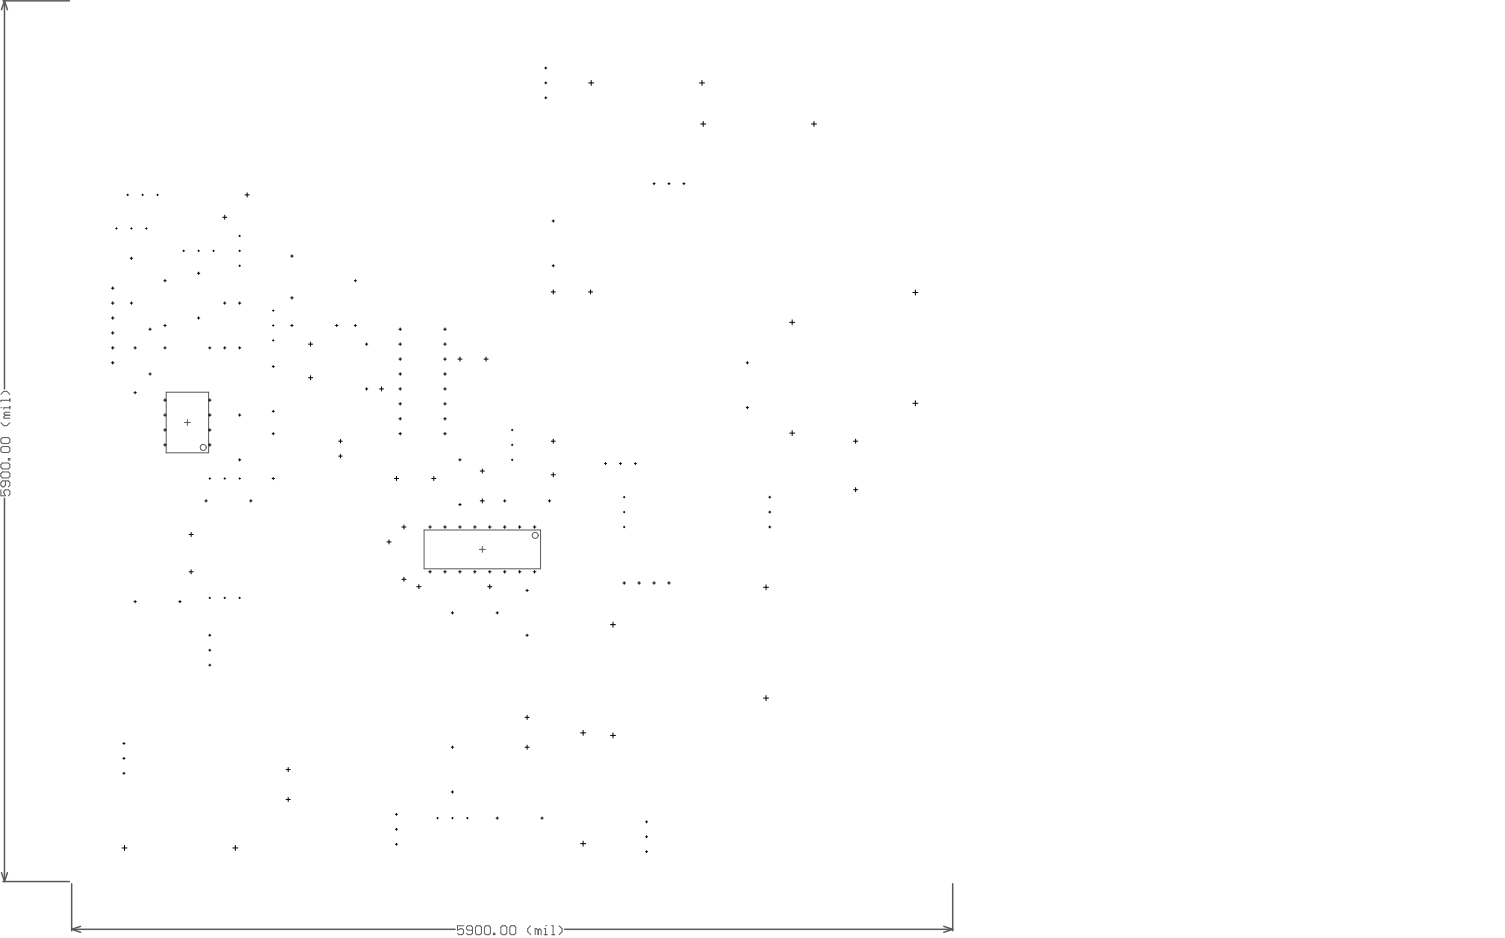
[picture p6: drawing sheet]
<svg xmlns="http://www.w3.org/2000/svg" width="212mm" height="132mm" viewBox="0 0 212 132" stroke-linecap="round" stroke-linejoin="round" font-family="sans-serif">
<g fill="none" stroke="#5a5a5a" stroke-width=".14">
<path d="M.1 57.5h.1M.1 59.6l.4 .4h.5l.4-.4M.1 55.6l.4-.4h.5l.4 .4M.8 58.6l-.3 .2v.2h.9M.8 58.6h.6M1.4 56.5h-1.3v.2M1.4 57.5h-.9v.2M1.4 56.2v.5M1.4 57.3v.4M1.4 58.1h-.6l-.3 .2 .3 .3M23.5 55.3h5.9v8.6h-5.9zM26 59.6h.9"/>
<path d="M26.4 59.2v.8M.1 61.9l.2-.2h.9l.2 .2v.4l-.2 .3h-.9l-.2-.3zM.1 63.2l.2-.2h.9l.2 .2v.4l-.2 .2h-.9l-.2-.2zM.1 65.5l.2-.2h.9l.2 .2v.4l-.2 .2h-.9l-.2-.2zM.1 66.8l.2-.2h.9l.2 .2v.4l-.2 .2h-.9l-.2-.2zM.1 69.1v.8h.7l-.3-.4v-.2l.3-.2h.4l.2 .2v.4l-.2 .2M.8 67.8v.7l-.3 .2h-.2l-.2-.2v-.5l.2-.2h.9l.2 .2v.5l-.2 .2M1.2 64.7h.2v.2h-.2zM59.8 74.7h16.5v5.5h-16.5zM67.6 77.5h.9M68.1 77.1v.8M65.4 130.6h-.8v.6l.6-.2 .2 .2v.4l-.2 .2h-.4l-.2-.2"/>
<path d="M66.7 131.2h-.7l-.2-.2v-.2l.2-.2h.5l.2 .2v.8l-.2 .2h-.5l-.2-.2M67.1 130.8l.2-.2h.4l.2 .2v.8l-.2 .2h-.4l-.2-.2zM68.4 130.8l.2-.2h.4l.2 .2v.8l-.2 .2h-.4l-.2-.2zM69.6 131.6h.2v.2h-.2zM70.7 130.8l.2-.2h.4l.2 .2v.8l-.2 .2h-.4l-.2-.2zM71.9 130.8l.2-.2h.5l.2 .2v.8l-.2 .2h-.5l-.2-.2zM74.9 130.6l-.4 .4v.4l.4 .4M75.9 131.2l-.2-.2h-.2v.8M75.9 131.2v.6M75.9 131.2l.3-.2 .2 .2v.6M76.8 131h.2v.8M76.8 131.8h.4"/>
<path d="M77 130.6h.1M77.8 130.6h.2v1.2M77.8 131.8h.5M78.9 130.6l.4 .4v.4l-.4 .4"/>
<circle cx="28.7" cy="63.1" r=".42"/>
<circle cx="75.5" cy="75.5" r=".42"/>
</g>
<g fill="none" stroke="#5a5a5a" stroke-width=".21">
<path d="M.4 .1h9.4M.6 .1l.5 1.3M.6 .1l-.4 1.3M.6 .1v54.8M.6 70.3v54M.2 123.1l.4 1.2M.4 124.3h9.4M1.1 123.1l-.5 1.2M10.1 124.6v6.7M10.1 131.1l1.3 .4M10.1 131.1h54.1M11.4 130.6l-1.3 .5"/>
<path d="M79.7 131.1h54.7M133.2 130.6l1.2 .5M134.4 124.6v6.7M134.4 131.1l-1.2 .4"/>
</g>
<g fill="none" stroke="#000" stroke-width=".14">
<path d="M76.9 13.8h.3M76.9 11.7h.3M76.9 9.6h.3M77 9.4v.3M77 11.5v.3M77 13.7v.2M83.1 11.7h.7M83.4 11.3v.8M98.7 11.7h.7M98.9 17.5h.7M99.1 11.3v.8M99.2 17.1v.7"/>
<path d="M114.5 17.5h.7M114.9 17.1v.7M16.3 32.2h.2M16.4 32.1v.2M17.9 27.5h.2M18 27.4v.2M18.4 36.4h.3M18.4 32.2h.2M18.5 32.1v.2M18.5 36.3v.3M20 27.5h.2M20.1 27.4v.2"/>
<path d="M20.5 32.2h.3M20.7 32.1v.2M22.1 27.5h.2M22.2 27.4v.2M23.1 39.6h.4M23.3 39.4v.4M25.8 35.4h.2M25.9 35.3v.2M27.9 38.5h.3M27.9 35.4h.2M28 35.3v.2M28 38.4v.3"/>
<path d="M30 35.4h.2M30.1 35.3v.2M31.4 30.6h.6M31.7 30.3v.6M33.7 35.4h.2M33.7 37.5h.2M33.7 33.3h.2M33.8 33.2v.2M33.8 35.3v.2M33.8 37.4v.2M34.6 27.5h.6M34.9 27.2v.6"/>
<path d="M41 36.1h.4M41.2 35.9v.4M50 39.6h.3M50.2 39.4v.3M77.9 37.5h.3M77.9 31.2h.3M78.1 31v.3M78.1 37.3v.4M92.1 25.9h.3M92.3 25.8v.3M94.3 25.9h.2M94.4 25.8v.3"/>
<path d="M96.4 25.9h.3M96.5 25.8v.3M15.7 49.1h.4M15.7 51.2h.4M15.7 40.6h.4M15.7 42.7h.4M15.7 44.9h.4M15.7 47h.4M15.9 40.5v.3M15.9 42.6v.3M15.9 44.7v.3M15.9 46.8v.3"/>
<path d="M15.9 48.9v.4M15.9 51v.4M18.4 42.7h.3M18.5 42.6v.3M18.9 55.4h.3M18.9 49.1h.3M19.1 48.9v.3M19.1 55.2v.3M21 52.7h.3M21 46.4h.3M21.2 46.3v.3M21.2 52.6v.3"/>
<path d="M23.1 56.4h.4M23.1 58.5h.4M23.1 45.9h.4M23.1 49.1h.4M23.3 45.7v.4M23.3 48.9v.3M23.3 56.2v.4M23.3 58.3v.4M27.9 44.9h.3M28 44.7v.3M29.4 56.4h.4M29.4 58.5h.4"/>
<path d="M29.4 49.1h.4M29.6 48.9v.3M29.6 56.2v.4M29.6 58.3v.4M31.5 49.1h.4M31.5 42.7h.4M31.7 42.6v.3M31.7 48.9v.3M33.7 49.1h.3M33.7 42.7h.3M33.7 58.5h.3M33.8 42.6v.3"/>
<path d="M33.8 48.9v.3M33.8 58.4v.3M38.4 58h.3M38.4 51.7h.3M38.5 48h.2M38.5 43.8h.2M38.5 45.9h.2M38.6 43.7v.2M38.6 45.8v.2M38.6 47.9v.2M38.6 51.5v.3M38.6 57.9v.3"/>
<path d="M41 42h.4M41 45.9h.4M41.2 41.8v.4M41.2 45.7v.4M43.5 53.3h.6M43.5 48.5h.6M43.8 48.2v.6M43.8 53v.6M47.3 45.9h.4M47.5 45.7v.4M50 45.9h.3M50.2 45.8v.3"/>
<path d="M51.6 48.5h.3M51.6 54.9h.3M51.7 48.4v.3M51.7 54.7v.3M53.5 54.9h.6M53.8 54.6v.5M56.3 48.5h.4M56.3 50.6h.4M56.3 54.9h.4M56.3 57h.4M56.3 59.1h.4M56.3 52.7h.4"/>
<path d="M56.3 46.4h.4M56.5 46.2v.4M56.5 48.3v.4M56.5 50.5v.3M56.5 52.6v.3M56.5 54.7v.3M56.5 56.8v.3M56.5 58.9v.4M62.6 48.5h.4M62.6 50.6h.4M62.6 54.9h.4M62.6 57h.4"/>
<path d="M62.6 59.1h.4M62.6 52.7h.4M62.6 46.4h.4M62.8 46.2v.4M62.8 48.3v.4M62.8 50.5v.3M62.8 52.6v.3M62.8 54.7v.3M62.8 56.8v.3M62.8 58.9v.4M64.6 50.6h.6M64.9 50.3v.6"/>
<path d="M68.3 50.6h.6M68.6 50.3v.6M77.8 41.2h.6M78.1 40.9v.6M83 41.2h.6M83.3 40.9v.6M105.3 51.2h.3M105.3 57.5h.3M105.5 51v.3M105.5 57.3v.4M111.4 45.5h.7M111.8 45.1v.7"/>
<path d="M128.8 56.9h.7M128.8 41.3h.7M129.2 40.9v.7M129.2 56.5v.7M23.1 60.6h.4M23.1 62.7h.4M23.3 60.5v.3M23.3 62.6v.3M26.7 75.4h.6M27 75.1v.6M28.9 70.6h.3M29.1 70.5v.3"/>
<path d="M29.4 60.6h.4M29.4 62.7h.4M29.5 67.5h.2M29.6 60.5v.3M29.6 62.6v.3M29.6 67.4v.2M31.6 67.5h.2M31.7 67.4v.2M33.7 64.9h.3M33.7 67.5h.2M33.8 64.7v.3M33.8 67.4v.2"/>
<path d="M35.2 70.6h.4M35.4 70.5v.3M38.4 67.5h.3M38.4 61.2h.3M38.6 61v.3M38.6 67.3v.4M47.8 62.2h.5M47.8 64.3h.5M48 62v.5M48 64.1v.5M54.6 76.4h.6M54.9 76.1v.6"/>
<path d="M55.6 67.5h.6M55.9 67.2v.6M56.3 61.2h.4M56.5 61v.4M56.7 74.3h.6M57 74v.6M60.5 74.3h.4M60.7 74.1v.4M60.9 67.5h.6M61.2 67.2v.6M62.6 74.3h.4M62.6 61.2h.4"/>
<path d="M62.8 61v.4M62.8 74.1v.4M64.7 74.3h.4M64.7 64.9h.4M64.7 71.2h.4M64.9 64.7v.3M64.9 71v.3M64.9 74.1v.4M66.8 74.3h.4M67 74.1v.4M67.8 66.4h.6M67.8 70.6h.6"/>
<path d="M68.1 66.1v.6M68.1 70.3v.6M68.9 74.3h.4M69.1 74.1v.4M71 74.3h.4M71.1 70.6h.3M71.2 70.5v.3M71.2 74.1v.4M72.2 64.9h.2M72.2 60.6h.2M72.2 62.7h.2M72.3 60.5v.2"/>
<path d="M72.3 62.6v.3M72.3 64.7v.3M73.1 74.3h.4M73.3 74.1v.4M75.2 74.3h.4M75.4 74.1v.4M77.4 70.6h.3M77.5 70.5v.3M77.8 62.2h.6M77.8 67h.6M78.1 61.9v.6M78.1 66.7v.6"/>
<path d="M85.3 65.4h.3M85.4 65.2v.3M87.4 65.4h.3M87.6 65.2v.3M88 74.3h.2M88 70.1h.2M88 72.2h.2M88.1 70v.2M88.1 72.1v.2M88.1 74.2v.2M89.5 65.4h.3M89.7 65.2v.3"/>
<path d="M108.5 74.3h.3M108.5 70.1h.3M108.5 72.2h.3M108.6 70v.3M108.6 72.1v.3M108.6 74.2v.3M111.4 61.1h.7M111.8 60.7v.7M120.4 62.2h.6M120.4 69.1h.6M120.7 61.9v.6M120.7 68.8v.6"/>
<path d="M18.9 84.9h.3M19.1 84.7v.3M25.2 84.9h.4M25.4 84.7v.3M26.7 80.6h.6M27 80.3v.6M29.5 91.7h.3M29.5 89.6h.3M29.5 93.8h.3M29.5 84.3h.2M29.6 84.2v.2M29.6 89.4v.3"/>
<path d="M29.6 91.5v.3M29.6 93.7v.2M31.6 84.3h.2M31.7 84.2v.2M33.7 84.3h.2M33.8 84.2v.2M56.7 81.7h.6M57 81.4v.6M58.8 82.7h.6M59.1 82.5v.5M60.5 80.6h.4M60.7 80.5v.3"/>
<path d="M62.6 80.6h.4M62.8 80.5v.3M63.7 86.4h.3M63.8 86.3v.3M64.7 80.6h.4M64.9 80.5v.3M66.8 80.6h.4M67 80.5v.3M68.8 82.7h.6M68.9 80.6h.4M69.1 80.5v.3M69.1 82.5v.5"/>
<path d="M70 86.4h.3M70.2 86.3v.3M71 80.6h.4M71.2 80.5v.3M73.1 80.6h.4M73.3 80.5v.3M74.2 83.3h.4M74.2 89.6h.4M74.4 83.1v.3M74.4 89.4v.4M75.2 80.6h.4M75.4 80.5v.3"/>
<path d="M86.1 88.1h.8M86.5 87.7v.8M87.9 82.2h.4M88.1 82v.4M90 82.2h.4M90.2 82v.4M92.1 82.2h.4M92.3 82v.4M94.2 82.2h.4M94.4 82v.4M107.7 98.5h.8M107.7 82.8h.8"/>
<path d="M108.1 82.5v.7M108.1 98.1v.7M17.2 119.6h.7M17.3 107h.3M17.3 109.1h.3M17.3 104.9h.3M17.5 104.7v.3M17.5 106.8v.3M17.5 108.9v.3M17.6 119.2v.8M32.9 119.6h.7M33.2 119.2v.8"/>
<path d="M40.4 108.5h.6M40.4 112.8h.6M40.7 108.2v.6M40.7 112.5v.5M55.8 117h.3M55.8 119.1h.3M55.8 114.9h.3M55.9 114.7v.3M55.9 116.8v.3M55.9 118.9v.3M61.6 115.4h.2M61.7 115.3v.2"/>
<path d="M63.7 105.4h.3M63.7 111.7h.3M63.7 115.4h.3M63.8 105.2v.4M63.8 111.5v.4M63.8 115.3v.2M65.8 115.4h.3M66 115.3v.2M70 115.4h.3M70.2 115.2v.4M74.1 101.2h.6M74.1 105.4h.6"/>
<path d="M74.4 100.9v.6M74.4 105.1v.6M76.3 115.4h.4M76.5 115.2v.4M81.9 119h.7M81.9 103.4h.7M82.3 103v.7M82.3 118.6v.7M86.1 103.7h.8M86.5 103.4v.7M91.1 115.9h.3M91.1 118h.3"/>
<path d="M91.2 115.8v.3M91.2 117.9v.3M91.2 120v.3M91.1 120.1h.3"/>
</g>
</svg>
